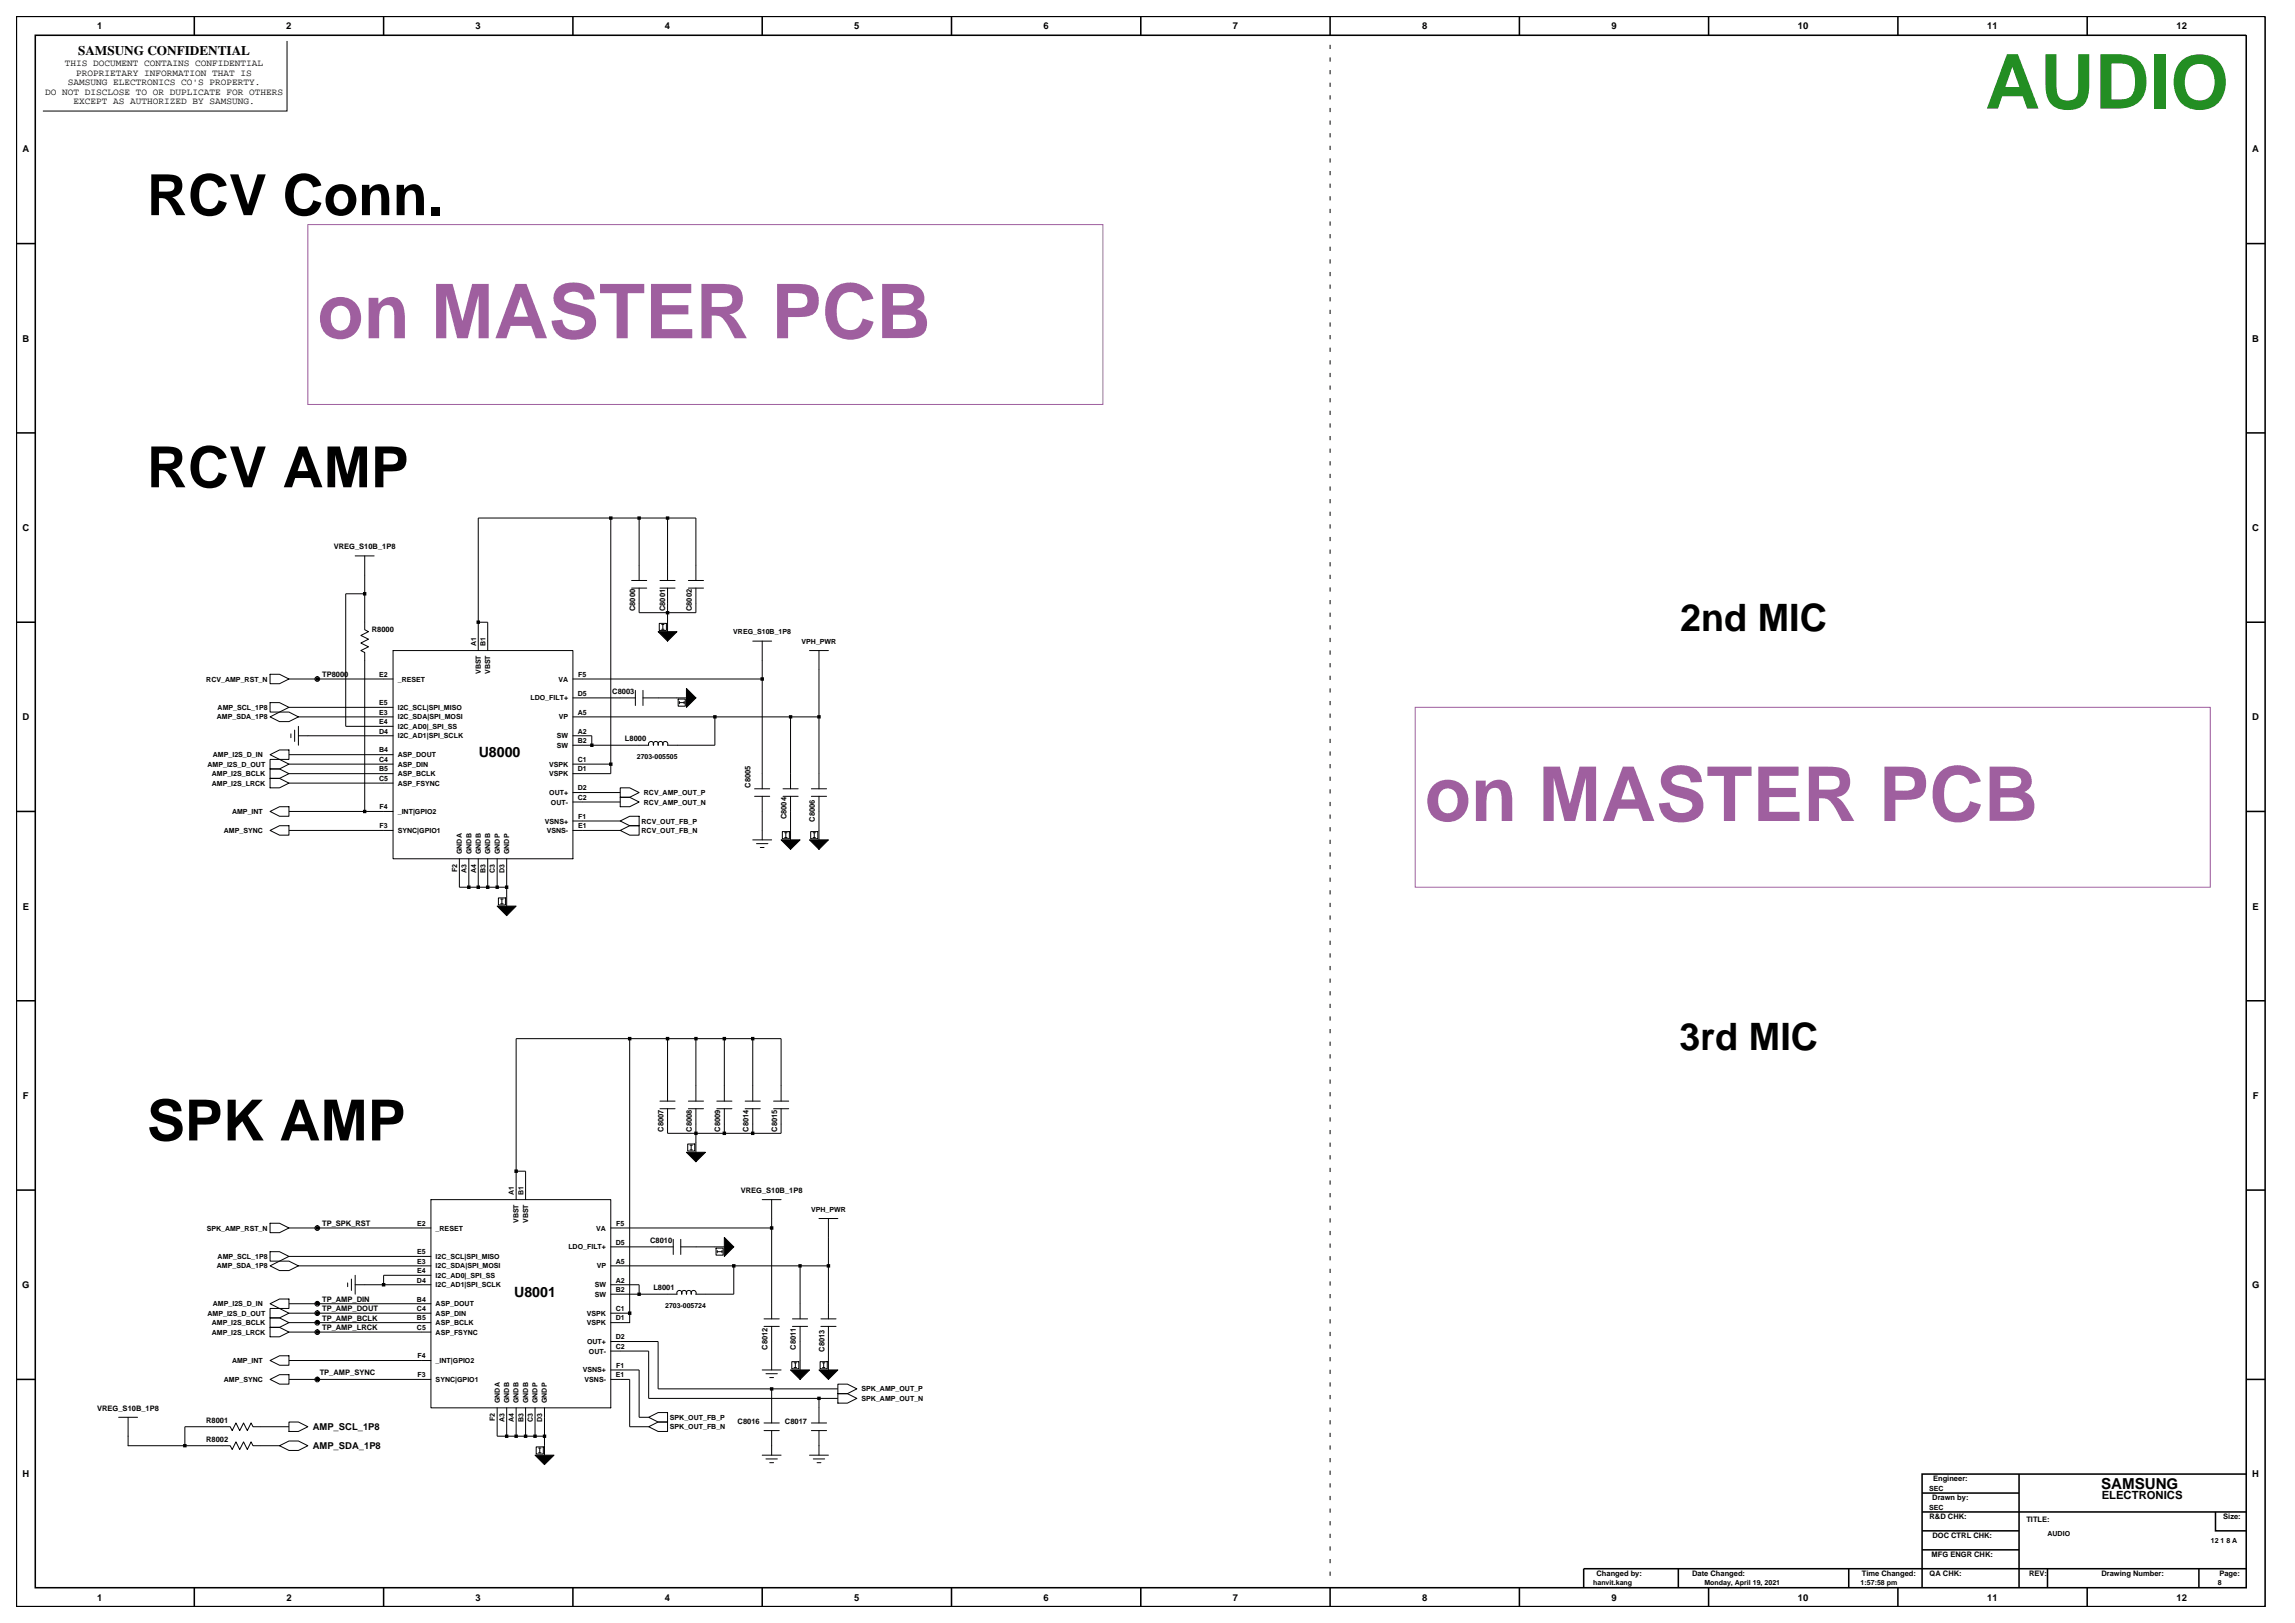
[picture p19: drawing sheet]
<svg xmlns="http://www.w3.org/2000/svg" width="420mm" height="297mm" viewBox="0 0 420 297" stroke-linecap="round" stroke-linejoin="round" font-family="sans-serif">
<defs><g id="words">
<text font-size="13.8" fill="#238e23" x="363.3" y="19.9">AUDIO</text>
<g font-size="13.8" fill="#9f5f9f">
<text x="58.1" y="61.9">on MASTER PCB</text>
<text x="260.7" y="150.2">on MASTER PCB</text>
</g>
<g font-size="10.4">
<text x="26.9" y="39.4">RCV Conn.</text>
<text x="26.9" y="89.2">RCV AMP</text>
<text x="26.9" y="208.7">SPK AMP</text>
</g>
<g font-size="6.9">
<text x="307.5" y="115.5">2nd MIC</text>
<text x="307.4" y="192.1">3rd MIC</text>
</g>
<text font-size="2.8" x="384.5" y="272.5">SAMSUNG</text>
<g font-size="2.6">
<text x="87.6" y="138.6">U8000</text>
<text x="94.1" y="237.3">U8001</text>
</g>
<text font-size="2.4" x="14.3" y="10.1">SAMSUNG CONFIDENTIAL</text>
<text font-size="2.1" x="384.6" y="274.4">ELECTRONICS</text>
<g font-size="1.7">
<text x="17.8" y="5.3">1</text>
<text x="52.4" y="5.3">2</text>
<text x="87" y="5.3">3</text>
<text x="121.7" y="5.3">4</text>
<text x="156.3" y="5.3">5</text>
<text x="191" y="5.3">6</text>
<text x="225.6" y="5.3">7</text>
<text x="260.3" y="5.3">8</text>
<text x="294.9" y="5.3">9</text>
<text x="329" y="5.3">10</text>
<text x="363.7" y="5.3">11</text>
<text x="398.3" y="5.3">12</text>
<text x="8.2" y="17.3">DO NOT DISCLOSE TO OR DUPLICATE FOR OTHERS</text>
<text x="11.9" y="12.1">THIS DOCUMENT CONTAINS CONFIDENTIAL</text>
<text x="12.4" y="15.6">SAMSUNG ELECTRONICS CO'S PROPERTY.</text>
<text x="13.9" y="13.9">PROPRIETARY INFORMATION THAT IS</text>
<text x="13.4" y="19.1">EXCEPT AS AUTHORIZED BY SAMSUNG.</text>
<text x="4.1" y="27.9">A</text>
<text x="412.2" y="27.9">A</text>
<text x="4.1" y="62.5">B</text>
<text x="412.2" y="62.5">B</text>
<text x="4.1" y="97.2">C</text>
<text x="412.2" y="97.2">C</text>
<text x="4.1" y="131.8">D</text>
<text x="412.2" y="131.8">D</text>
<text x="4.2" y="166.4">E</text>
<text x="412.2" y="166.4">E</text>
<text x="4.2" y="201.1">F</text>
<text x="412.3" y="201.1">F</text>
<text x="4.1" y="235.7">G</text>
<text x="412.1" y="235.7">G</text>
<text x="57.2" y="261.7">AMP_SCL_1P8</text>
<text x="57.2" y="265.2">AMP_SDA_1P8</text>
<text x="4.1" y="270.4">H</text>
<text x="412.2" y="270.4">H</text>
<text x="17.8" y="292.9">1</text>
<text x="52.4" y="292.9">2</text>
<text x="87" y="292.9">3</text>
<text x="121.7" y="292.9">4</text>
<text x="156.3" y="292.9">5</text>
<text x="191" y="292.9">6</text>
<text x="225.6" y="292.9">7</text>
<text x="260.3" y="292.9">8</text>
<text x="294.9" y="292.9">9</text>
<text x="329" y="292.9">10</text>
<text x="363.7" y="292.9">11</text>
<text x="398.3" y="292.9">12</text>
</g>
<g font-size="1.4">
<text x="61.1" y="100.5">VREG_S10B_1P8</text>
<text x="116.2" y="111.8" transform="rotate(-90 116.2 111.8)">C8000</text>
<text x="121.7" y="111.8" transform="rotate(-90 121.7 111.8)">C8001</text>
<text x="126.6" y="111.8" transform="rotate(-90 126.6 111.8)">C8002</text>
<text x="68" y="115.7">R8000</text>
<text x="58.9" y="123.9">TP8000</text>
<text x="112" y="127">C8003</text>
<text x="114.4" y="135.6">L8000</text>
<text x="137.3" y="144.2" transform="rotate(-90 137.3 144.2)">C8005</text>
<text x="143.9" y="149.9" transform="rotate(-90 143.9 149.9)">C8004</text>
<text x="149.1" y="150.4" transform="rotate(-90 149.1 150.4)">C8006</text>
<text x="121.4" y="207.1" transform="rotate(-90 121.4 207.1)">C8007</text>
<text x="126.6" y="207.1" transform="rotate(-90 126.6 207.1)">C8008</text>
<text x="131.8" y="207.1" transform="rotate(-90 131.8 207.1)">C8009</text>
<text x="137" y="207.1" transform="rotate(-90 137 207.1)">C8014</text>
<text x="142.2" y="207.1" transform="rotate(-90 142.2 207.1)">C8015</text>
<text x="135.6" y="218.3">VREG_S10B_1P8</text>
<text x="58.9" y="224.3">TP_SPK_RST</text>
<text x="119" y="227.4">C8010</text>
<text x="58.9" y="238.2">TP_AMP_DIN</text>
<text x="58.9" y="239.9">TP_AMP_DOUT</text>
<text x="119.6" y="236.1">L8001</text>
<text x="58.9" y="243.4">TP_AMP_LRCK</text>
<text x="58.9" y="241.7">TP_AMP_BCLK</text>
<text x="58.5" y="251.6">TP_AMP_SYNC</text>
<text x="140.5" y="246.9" transform="rotate(-90 140.5 246.9)">C8012</text>
<text x="145.7" y="246.9" transform="rotate(-90 145.7 246.9)">C8011</text>
<text x="150.9" y="247.4" transform="rotate(-90 150.9 247.4)">C8013</text>
<text x="17.8" y="258.1">VREG_S10B_1P8</text>
<text x="37.7" y="260.3">R8001</text>
<text x="37.7" y="263.8">R8002</text>
<text x="135" y="260.6">C8016</text>
<text x="143.7" y="260.6">C8017</text>
<text x="353.6" y="274.6">Drawn by:</text>
<text x="353.8" y="271.1">Engineer:</text>
<text x="353.1" y="278">R&amp;D CHK:</text>
<text x="353.6" y="281.5">DOC CTRL CHK:</text>
<text x="370.8" y="278.5">TITLE:</text>
<text x="406.9" y="278">Size:</text>
<text x="353.5" y="285">MFG ENGR CHK:</text>
<text x="292.2" y="288.4">Changed by:</text>
<text x="309.7" y="288.4">Date Changed:</text>
<text x="340.7" y="288.4">Time Changed:</text>
<text x="353.1" y="288.4">QA CHK:</text>
<text x="371.3" y="288.4">REV:</text>
<text x="384.6" y="288.4">Drawing Number:</text>
<text x="406.2" y="288.4">Page:</text>
</g>
<g font-size="1.3">
<text x="87.1" y="118.1" transform="rotate(-90 87.1 118.1)">A1</text>
<text x="88.9" y="118.1" transform="rotate(-90 88.9 118.1)">B1</text>
<text x="134.2" y="116">VREG_S10B_1P8</text>
<text x="146.7" y="117.8">VPH_PWR</text>
<text x="37.8" y="124.7">RCV_AMP_RST_N</text>
<text x="69.4" y="123.8">E2</text>
<text x="72.8" y="124.7">_RESET</text>
<text x="88" y="123.3" transform="rotate(-90 88 123.3)">VBST</text>
<text x="89.7" y="123.3" transform="rotate(-90 89.7 123.3)">VBST</text>
<text x="102.2" y="124.7">VA</text>
<text x="105.8" y="123.8">F5</text>
<text x="39.7" y="131.6">AMP_SDA_1P8</text>
<text x="39.8" y="129.9">AMP_SCL_1P8</text>
<text x="69.4" y="130.8">E3</text>
<text x="69.4" y="129">E5</text>
<text x="72.8" y="131.6">I2C_SDA|SPI_MOSI</text>
<text x="72.8" y="129.9">I2C_SCL|SPI_MISO</text>
<text x="97.1" y="128.2">LDO_FILT+</text>
<text x="102.3" y="131.6">VP</text>
<text x="105.8" y="127.3">D5</text>
<text x="105.8" y="130.8">A5</text>
<text x="69.4" y="134.2">D4</text>
<text x="69.4" y="137.7">B4</text>
<text x="69.4" y="132.5">E4</text>
<text x="72.8" y="133.4">I2C_AD0|_SPI_SS</text>
<text x="72.8" y="135.1">I2C_AD1|SPI_SCLK</text>
<text x="101.9" y="136.8">SW</text>
<text x="101.9" y="135.1">SW</text>
<text x="105.8" y="136">B2</text>
<text x="105.8" y="134.2">A2</text>
<text x="38" y="140.3">AMP_I2S_D_OUT</text>
<text x="38.8" y="142">AMP_I2S_BCLK</text>
<text x="38.8" y="143.8">AMP_I2S_LRCK</text>
<text x="39" y="138.6">AMP_I2S_D_IN</text>
<text x="69.4" y="139.4">C4</text>
<text x="69.4" y="142.9">C5</text>
<text x="69.4" y="141.2">B5</text>
<text x="72.8" y="140.3">ASP_DIN</text>
<text x="72.8" y="143.8">ASP_FSYNC</text>
<text x="72.8" y="138.6">ASP_DOUT</text>
<text x="72.8" y="142">ASP_BCLK</text>
<text x="100.5" y="142">VSPK</text>
<text x="100.5" y="140.3">VSPK</text>
<text x="105.8" y="141.2">D1</text>
<text x="105.8" y="139.4">C1</text>
<text x="116.5" y="139">2703-005505</text>
<text x="42.5" y="148.9">AMP_INT</text>
<text x="69.5" y="148.1">F4</text>
<text x="72.8" y="148.9">_INT|GPIO2</text>
<text x="100.5" y="145.5">OUT+</text>
<text x="100.8" y="147.2">OUT-</text>
<text x="105.8" y="144.6">D2</text>
<text x="105.8" y="146.4">C2</text>
<text x="105.8" y="149.8">F1</text>
<text x="117.8" y="145.5">RCV_AMP_OUT_P</text>
<text x="117.8" y="147.2">RCV_AMP_OUT_N</text>
<text x="41" y="152.4">AMP_SYNC</text>
<text x="69.5" y="151.6">F3</text>
<text x="72.8" y="152.4">SYNC|GPIO1</text>
<text x="99.7" y="150.7">VSNS+</text>
<text x="100" y="152.4">VSNS-</text>
<text x="105.8" y="151.6">E1</text>
<text x="117.4" y="150.7">RCV_OUT_FB_P</text>
<text x="117.4" y="152.4">RCV_OUT_FB_N</text>
<text x="83.6" y="159.6" transform="rotate(-90 83.6 159.6)">F2</text>
<text x="84.5" y="156.3" transform="rotate(-90 84.5 156.3)">GNDA</text>
<text x="85.4" y="159.7" transform="rotate(-90 85.4 159.7)">A3</text>
<text x="86.3" y="156.3" transform="rotate(-90 86.3 156.3)">GNDB</text>
<text x="87.1" y="159.7" transform="rotate(-90 87.1 159.7)">A4</text>
<text x="88" y="156.3" transform="rotate(-90 88 156.3)">GNDB</text>
<text x="88.9" y="159.7" transform="rotate(-90 88.9 159.7)">B3</text>
<text x="89.7" y="156.3" transform="rotate(-90 89.7 156.3)">GNDB</text>
<text x="90.6" y="159.7" transform="rotate(-90 90.6 159.7)">C3</text>
<text x="91.4" y="156.3" transform="rotate(-90 91.4 156.3)">GNDP</text>
<text x="92.3" y="159.7" transform="rotate(-90 92.3 159.7)">D3</text>
<text x="93.2" y="156.3" transform="rotate(-90 93.2 156.3)">GNDP</text>
<text x="94.1" y="218.6" transform="rotate(-90 94.1 218.6)">A1</text>
<text x="95.8" y="218.6" transform="rotate(-90 95.8 218.6)">B1</text>
<text x="148.4" y="221.7">VPH_PWR</text>
<text x="37.8" y="225.2">SPK_AMP_RST_N</text>
<text x="76.3" y="224.3">E2</text>
<text x="79.7" y="225.2">_RESET</text>
<text x="94.9" y="223.8" transform="rotate(-90 94.9 223.8)">VBST</text>
<text x="96.6" y="223.8" transform="rotate(-90 96.6 223.8)">VBST</text>
<text x="109.1" y="225.2">VA</text>
<text x="112.7" y="227.8">D5</text>
<text x="112.8" y="224.3">F5</text>
<text x="39.7" y="232.1">AMP_SDA_1P8</text>
<text x="39.8" y="230.4">AMP_SCL_1P8</text>
<text x="76.3" y="231.2">E3</text>
<text x="76.3" y="233">E4</text>
<text x="76.3" y="229.5">E5</text>
<text x="79.7" y="232.1">I2C_SDA|SPI_MOSI</text>
<text x="79.7" y="233.8">I2C_AD0|_SPI_SS</text>
<text x="79.7" y="230.4">I2C_SCL|SPI_MISO</text>
<text x="104" y="228.6">LDO_FILT+</text>
<text x="109.2" y="232.1">VP</text>
<text x="112.7" y="231.2">A5</text>
<text x="39" y="239">AMP_I2S_D_IN</text>
<text x="76.3" y="239.9">C4</text>
<text x="76.3" y="234.7">D4</text>
<text x="76.3" y="238.2">B4</text>
<text x="79.7" y="235.6">I2C_AD1|SPI_SCLK</text>
<text x="79.7" y="239">ASP_DOUT</text>
<text x="108.8" y="237.3">SW</text>
<text x="108.8" y="235.6">SW</text>
<text x="112.7" y="236.4">B2</text>
<text x="112.7" y="239.9">C1</text>
<text x="112.7" y="234.7">A2</text>
<text x="121.7" y="239.4">2703-005724</text>
<text x="38" y="240.8">AMP_I2S_D_OUT</text>
<text x="38.8" y="242.5">AMP_I2S_BCLK</text>
<text x="38.8" y="244.2">AMP_I2S_LRCK</text>
<text x="76.3" y="243.3">C5</text>
<text x="76.3" y="241.6">B5</text>
<text x="79.7" y="240.8">ASP_DIN</text>
<text x="79.7" y="244.2">ASP_FSYNC</text>
<text x="79.7" y="242.5">ASP_BCLK</text>
<text x="107.4" y="242.5">VSPK</text>
<text x="107.4" y="240.8">VSPK</text>
<text x="107.4" y="245.9">OUT+</text>
<text x="112.7" y="241.6">D1</text>
<text x="112.7" y="245.1">D2</text>
<text x="42.5" y="249.4">AMP_INT</text>
<text x="76.4" y="248.6">F4</text>
<text x="79.7" y="249.4">_INT|GPIO2</text>
<text x="106.7" y="251.1">VSNS+</text>
<text x="107.8" y="247.7">OUT-</text>
<text x="112.7" y="246.8">C2</text>
<text x="112.8" y="250.3">F1</text>
<text x="41" y="252.9">AMP_SYNC</text>
<text x="76.4" y="252">F3</text>
<text x="79.7" y="252.9">SYNC|GPIO1</text>
<text x="91.4" y="256.8" transform="rotate(-90 91.4 256.8)">GNDA</text>
<text x="93.2" y="256.8" transform="rotate(-90 93.2 256.8)">GNDB</text>
<text x="94.9" y="256.8" transform="rotate(-90 94.9 256.8)">GNDB</text>
<text x="96.6" y="256.8" transform="rotate(-90 96.6 256.8)">GNDB</text>
<text x="98.4" y="256.8" transform="rotate(-90 98.4 256.8)">GNDP</text>
<text x="100.1" y="256.8" transform="rotate(-90 100.1 256.8)">GNDP</text>
<text x="107" y="252.9">VSNS-</text>
<text x="112.7" y="252">E1</text>
<text x="157.7" y="254.6">SPK_AMP_OUT_P</text>
<text x="157.7" y="256.3">SPK_AMP_OUT_N</text>
<text x="90.6" y="260.1" transform="rotate(-90 90.6 260.1)">F2</text>
<text x="92.3" y="260.2" transform="rotate(-90 92.3 260.2)">A3</text>
<text x="94.1" y="260.2" transform="rotate(-90 94.1 260.2)">A4</text>
<text x="95.8" y="260.2" transform="rotate(-90 95.8 260.2)">B3</text>
<text x="97.5" y="260.2" transform="rotate(-90 97.5 260.2)">C3</text>
<text x="99.2" y="260.2" transform="rotate(-90 99.2 260.2)">D3</text>
<text x="122.6" y="261.5">SPK_OUT_FB_N</text>
<text x="122.6" y="259.8">SPK_OUT_FB_P</text>
<text x="353" y="272.8">SEC</text>
<text x="353" y="276.2">SEC</text>
<text x="374.7" y="281">AUDIO</text>
<text x="404.6" y="282.3">12 1 8 A</text>
<text x="291.6" y="290.1">hanvit.kang</text>
<text x="311.9" y="290.1">Monday, April 19, 2021</text>
<text x="340.5" y="290.1">1:57:58 pm</text>
<text x="405.9" y="290.1">8</text>
</g>
</g></defs>
<!-- layer: MFD Layer /idea/tmp/Extended-Print.shwise.park.sheet8.mfd -->
<g fill="none" stroke="#000" stroke-width=".18">
<path d="M52.5 7.5v12.8h-44.7M111.8 94.8v46.8h-7M117 94.8v11.4M122.2 94.8v11.4M65 101.7h3.5M66.7 101.7v13.5l.7 .4-1.4 .7 1.4 .7-1.4 .7 1.4 .7-1.4 .6 .7 .4v29.1M66.7 108.7h-3.4v24.2h8.6M71.9 119h32.9v38.1h-32.9zM71.9 119h.1M87.5 113.9h1.8v5.1M115.6 107.6h2.8M115.6 106.2h2.8"/>
<path d="M117 107.6v4.5h10.4v-4.5M120.7 114.1h1.3v1.3h-1.3zM120.8 107.6h2.7M120.8 106.2h2.7M121.1 114.3h.4M121.1 115.1h.4M121.3 114.3v.8M122.2 107.6v8M126 107.6h2.7M126 106.2h2.7M127.4 106.2v-11.4h-39.9v24.2M137.8 117.3h3.4"/>
<path d="M139.5 117.3v27M148.1 119h3.5M149.9 119v25.3M49.4 131.2l1.8-.9h1.7l1.7 .9-1.7 .8h-1.7zM49.4 138.1l1.8-.9h1.7v1.8h-1.7zM49.4 128.6h1.8l1.7 .8-1.7 .9h-1.8zM49.4 139h1.8l1.7 .8-1.7 .9h-1.8zM49.4 123.4h1.8l1.7 .8-1.7 .9h-1.8zM52.9 139.8h19M52.9 138.1h19M52.9 124.2h19M52.9 129.4h19"/>
<path d="M53.2 134.3v.7M53.9 133.6v2.1M54.6 132.9v3.5M54.6 134.6h17.3M54.6 131.2h17.3M104.8 136.4h13.9M104.8 127.7h11.5M104.8 134.6h3.5v1.8M104.8 131.2h45.1M104.8 139.8h7M104.8 124.2h34.7M116.3 126.3v2.8"/>
<path d="M117.7 127.7h7.9M117.7 126.3v2.8M118.7 136.4a.48 .48 0 0 1 .5-.7 .48 .48 0 0 1 .4 .7M119.6 136.4a.48 .48 0 0 1 .4-.7 .48 .48 0 0 1 .4 .7M120.4 136.4a.48 .48 0 0 1 .5-.7 .48 .48 0 0 1 .4 .7M124.1 127.9h1.3v1.3h-1.3zM124.3 128.4v.4M124.3 128.6h.9M125.2 128.4v.4M130.8 131.2v5.2h-8.6a.48 .48 0 0 0-.5-.7 .48 .48 0 0 0-.4 .7M144.7 131.2v13.1M49.4 152l1.8-.9h1.7v1.7h-1.7z"/>
<path d="M49.4 148.5l1.8-.9h1.7v1.8h-1.7zM49.4 142.4h1.8l1.7 .9-1.7 .9h-1.8zM49.4 140.7h1.8l1.7 .9-1.7 .8h-1.8zM52.9 141.6h19M52.9 143.3h19M52.9 148.5h19M52.9 152h19M84.1 157.1v5.2h8.6M85.8 157.1v5.2M87.5 157.1v5.2M89.3 157.1v5.2M91 157.1v5.2"/>
<path d="M92.7 157.1v8.7M104.8 145h8.7M104.8 146.8h8.7M104.8 152h8.7M104.8 150.2h8.7M113.5 152l1.7-.9h1.8v1.7h-1.8zM113.5 150.2l1.7-.8h1.8v1.7h-1.8zM113.5 145.9h1.7l1.8 .9-1.8 .8h-1.7zM113.5 144.2h1.7l1.8 .8-1.8 .9h-1.7zM137.8 153.7h3.4M138.1 144.3h2.8M138.1 145.7h2.8"/>
<path d="M138.4 154.4h2.1M139.1 155.1h.7M139.5 145.7v8M143.2 152.2h1.3v1.3h-1.3zM143.3 144.3h2.8M143.3 145.7h2.8M143.6 152.4h.4M143.6 153.3h.4M143.8 152.4v.9M144.7 145.7v8M148.4 152.2h1.3v1.3h-1.3zM148.5 144.3h2.8"/>
<path d="M148.5 145.7h2.8M148.8 152.4h.4M148.8 153.3h.4M149 152.4v.9M149.9 145.7v8M91.2 164.3h1.3v1.3h-1.3zM91.6 164.5h.5M91.6 165.4h.5M91.8 164.5v.9M115.2 190.1v50.2M122.2 190.1v11.4M127.4 190.1v11.4"/>
<path d="M132.6 190.1v11.4M137.8 190.1v11.4M78.9 219.5h.1M78.9 219.5h32.9v38.1h-32.9zM94.5 214.3h1.7v5.2M120.8 202.9h2.7M120.8 201.5h2.7M122.2 202.9v4.5h20.7v-4.5M125.9 209.3h1.2v1.3h-1.2zM126 202.9h2.7M126 201.5h2.7M126.3 209.5h.4"/>
<path d="M126.3 210.4h.4M126.5 209.5v.9M127.4 202.9v8M131.2 202.9h2.7M131.2 201.5h2.7M132.6 202.9v4.5M136.4 202.9h2.7M136.4 201.5h2.7M137.8 202.9v4.5M139.5 219.5h3.4M141.2 219.5v21.8M141.6 202.9h2.7"/>
<path d="M141.6 201.5h2.7M142.9 201.5v-11.4h-48.4v29.4M49.4 238.6l1.8-.9h1.7v1.7h-1.7zM49.4 231.6l1.8-.8h1.7l1.7 .8-1.7 .9h-1.7zM49.4 223.8h1.8l1.7 .9-1.7 .9h-1.8zM49.4 239.4h1.8l1.7 .9-1.7 .9h-1.8zM49.4 229h1.8l1.7 .9-1.7 .9h-1.8zM52.9 229.9h26M52.9 238.6h26M52.9 224.7h26M54.6 231.6h24.3M63.6 234.8v.6"/>
<path d="M64.3 234.1v2M65 233.4v3.4M65 235.1h13.9M78.9 233.4h-8.7v1.7M111.8 228.2h11.4M111.8 235.1h5.2v1.7M111.8 231.6h39.8M111.8 224.7h29.4M123.2 226.8v2.8M124.6 228.2h8M124.6 226.8v2.8M131 228.4h1.3v1.3h-1.3z"/>
<path d="M131.3 228.8v.5M131.3 229h.8M132.1 228.8v.5M134.3 231.6v5.2h-6.9a.48 .48 0 0 0-.5-.7 .48 .48 0 0 0-.4 .7 .48 .48 0 0 0-.4-.7 .48 .48 0 0 0-.5 .7 .48 .48 0 0 0-.4-.7 .48 .48 0 0 0-.4 .7 .48 .48 0 0 0-.5-.7 .48 .48 0 0 0-.4 .7h-12.1M146.4 231.6v9.7M149.9 223h3.4M151.6 223v18.3M21.7 259.3h3.5M23.4 259.3v5.2h18.7l.4 .7 .7-1.4 .7 1.4 .7-1.4 .7 1.4 .6-1.4 .4 .7h4.9M49.4 249l1.8-.9h1.7v1.7h-1.7zM49.4 252.4l1.8-.9h1.7v1.8h-1.7zM49.4 241.2h1.8l1.7 .8-1.7 .9h-1.8z"/>
<path d="M49.4 242.9h1.8l1.7 .9-1.7 .8h-1.8zM52.9 242h26M52.9 240.3h26M52.9 243.8h26M52.9 249h26M52.9 252.4h26M91 257.6v5.2h1.7M92.7 257.6v5.2h1.8M94.5 257.6v5.2M96.2 257.6v5.2M97.9 257.6v5.2M99.6 257.6v8.7"/>
<path d="M111.8 250.7h5.2v8.6h1.7M111.8 240.3h3.4M111.8 245.5h8.6v8.6h32.9M111.8 247.2h6.9v8.7h34.6M111.8 252.4h3.4v8.7h3.5M115.2 240.3v1.7h-3.4M118.7 259.3l1.7-.8h1.8v1.7h-1.8zM139.5 250.7h3.4M139.8 242.7h2.8M139.8 241.3h2.8M140.2 251.4h2.1M140.9 252.1h.7"/>
<path d="M141.2 242.7v8M141.2 254.1v6.3M144.9 249.2h1.3v1.3h-1.3zM145 242.7h2.8M145 241.3h2.8M145.3 249.4h.5M145.3 250.2h.5M145.6 249.4v.8M146.4 242.7v8M149.9 255.9v4.5M150.1 249.2h1.3v1.3h-1.3zM150.2 242.7h2.8"/>
<path d="M150.2 241.3h2.8M150.5 249.4h.5M150.5 250.2h.5M150.7 249.4v.8M151.6 242.7v8M153.3 253.3h1.8l1.7 .8-1.7 .9h-1.8zM153.3 255h1.8l1.7 .9-1.7 .9h-1.8zM51.2 264.5l1.7-.8h1.7l1.7 .8-1.7 .9h-1.7zM52.9 261.1h-6.6l-.4-.7-.6 1.4-.7-1.4-.7 1.4-.7-1.4-.7 1.4-.4-.7h-8.3v3.4M52.9 260.2h1.7l1.7 .9-1.7 .8h-1.7zM94.5 262.8h5.1M98.1 264.8h1.3v1.3h-1.3z"/>
<path d="M98.6 265h.4M98.6 265.8h.4M98.8 265v.8M118.7 261.1l1.7-.9h1.8v1.7h-1.8zM139.5 266.3h3.4M139.8 261.8h2.8M139.8 260.4h2.8M140.2 267h2.1M140.9 267.7h.7M141.2 261.8v4.5M148.1 266.3h3.5M148.5 261.8h2.8"/>
<path d="M148.5 260.4h2.8M148.8 267h2.1M149.5 267.7h.7M149.9 261.8v4.5"/>
<circle cx="58.1" cy="124.2" r=".43"/>
<circle cx="58.1" cy="224.7" r=".43"/>
<circle cx="58.1" cy="238.6" r=".43"/>
<circle cx="58.1" cy="240.3" r=".43"/>
<circle cx="58.1" cy="242" r=".43"/>
<circle cx="58.1" cy="243.8" r=".43"/>
<circle cx="58.1" cy="252.4" r=".43"/>
</g>
<g fill="#000" stroke="#000" stroke-width=".18">
<path d="M120.4 115.6h3.5l-1.7 1.7z" fill-rule="evenodd"/>
<path d="M125.6 126l1.8 1.7-1.8 1.7z" fill-rule="evenodd"/>
<path d="M142.9 153.7h3.5l-1.7 1.7z" fill-rule="evenodd"/>
<path d="M148.1 153.7h3.5l-1.7 1.7z" fill-rule="evenodd"/>
<path d="M91 165.8h3.5l-1.8 1.8z" fill-rule="evenodd"/>
<path d="M125.6 210.9h3.5l-1.7 1.7z" fill-rule="evenodd"/>
<path d="M132.6 226.4l1.7 1.8-1.7 1.7z" fill-rule="evenodd"/>
<path d="M144.7 250.7h3.4l-1.7 1.7z" fill-rule="evenodd"/>
<path d="M149.9 250.7h3.4l-1.7 1.7z" fill-rule="evenodd"/>
<path d="M97.9 266.3h3.5l-1.8 1.7z" fill-rule="evenodd"/>
</g>
<g fill="#000" stroke="#000" stroke-width=".28">
<path d="M111.6 94.6h.4v.4h-.4z" fill-rule="evenodd"/>
<path d="M116.8 94.6h.3v.4h-.3z" fill-rule="evenodd"/>
<path d="M122 94.6h.3v.4h-.3z" fill-rule="evenodd"/>
<path d="M66.6 108.5h.3v.3h-.3z" fill-rule="evenodd"/>
<path d="M87.3 113.7h.4v.3h-.4z" fill-rule="evenodd"/>
<path d="M122 112h.3v.3h-.3z" fill-rule="evenodd"/>
<path d="M57.9 124.1h.3v.3h-.3z" fill-rule="evenodd"/>
<path d="M108.1 136.2h.4v.3h-.4z" fill-rule="evenodd"/>
<path d="M111.6 139.7h.4v.3h-.4z" fill-rule="evenodd"/>
<path d="M130.7 131h.3v.3h-.3z" fill-rule="evenodd"/>
<path d="M139.3 124.1h.4v.3h-.4z" fill-rule="evenodd"/>
<path d="M144.5 131h.4v.3h-.4z" fill-rule="evenodd"/>
<path d="M149.7 131h.4v.3h-.4z" fill-rule="evenodd"/>
<path d="M66.6 148.3h.3v.4h-.3z" fill-rule="evenodd"/>
<path d="M85.6 162.2h.4v.3h-.4z" fill-rule="evenodd"/>
<path d="M87.3 162.2h.4v.3h-.4z" fill-rule="evenodd"/>
<path d="M89.1 162.2h.3v.3h-.3z" fill-rule="evenodd"/>
<path d="M90.8 162.2h.4v.3h-.4z" fill-rule="evenodd"/>
<path d="M92.6 162.2h.3v.3h-.3z" fill-rule="evenodd"/>
<path d="M115.1 189.9h.3v.3h-.3z" fill-rule="evenodd"/>
<path d="M122 189.9h.3v.3h-.3z" fill-rule="evenodd"/>
<path d="M127.2 189.9h.3v.3h-.3z" fill-rule="evenodd"/>
<path d="M132.4 189.9h.3v.3h-.3z" fill-rule="evenodd"/>
<path d="M137.6 189.9h.3v.3h-.3z" fill-rule="evenodd"/>
<path d="M94.3 214.1h.3v.4h-.3z" fill-rule="evenodd"/>
<path d="M127.2 207.2h.3v.4h-.3z" fill-rule="evenodd"/>
<path d="M132.4 207.2h.3v.4h-.3z" fill-rule="evenodd"/>
<path d="M137.6 207.2h.3v.4h-.3z" fill-rule="evenodd"/>
<path d="M57.9 238.4h.3v.3h-.3z" fill-rule="evenodd"/>
<path d="M57.9 224.5h.3v.4h-.3z" fill-rule="evenodd"/>
<path d="M70 234.9h.4v.4h-.4z" fill-rule="evenodd"/>
<path d="M116.8 236.7h.3v.3h-.3z" fill-rule="evenodd"/>
<path d="M134.1 231.5h.4v.3h-.4z" fill-rule="evenodd"/>
<path d="M141 224.5h.4v.4h-.4z" fill-rule="evenodd"/>
<path d="M146.2 231.5h.4v.3h-.4z" fill-rule="evenodd"/>
<path d="M151.4 231.5h.4v.3h-.4z" fill-rule="evenodd"/>
<path d="M57.9 252.2h.3v.4h-.3z" fill-rule="evenodd"/>
<path d="M57.9 243.6h.3v.3h-.3z" fill-rule="evenodd"/>
<path d="M57.9 241.8h.3v.4h-.3z" fill-rule="evenodd"/>
<path d="M57.9 240.1h.3v.4h-.3z" fill-rule="evenodd"/>
<path d="M115.1 240.1h.3v.4h-.3z" fill-rule="evenodd"/>
<path d="M141 254h.4v.3h-.4z" fill-rule="evenodd"/>
<path d="M149.7 255.7h.4v.3h-.4z" fill-rule="evenodd"/>
<path d="M33.7 264.4h.3v.3h-.3z" fill-rule="evenodd"/>
<path d="M92.6 262.6h.3v.4h-.3z" fill-rule="evenodd"/>
<path d="M94.3 262.6h.3v.4h-.3z" fill-rule="evenodd"/>
<path d="M96 262.6h.4v.4h-.4z" fill-rule="evenodd"/>
<path d="M97.7 262.6h.4v.4h-.4z" fill-rule="evenodd"/>
<path d="M99.5 262.6h.3v.4h-.3z" fill-rule="evenodd"/>
</g>
<path d="M243.4 8.2v280.6" fill="none" stroke="#000" stroke-width=".18" stroke-dasharray=".8 1.5" stroke-linecap="butt"/>
<g fill="none" stroke="#000" stroke-width=".28">
<path d="M3 3h411.5v291h-411.5zM6.5 6.5h404.6v284h-404.6zM35.6 3v3.5M70.2 3v3.5M104.8 3v3.5M139.5 3v3.5M174.1 3v3.5M208.8 3v3.5M243.4 3v3.5M278.1 3v3.5M312.7 3v3.5M347.3 3v3.5"/>
<path d="M382 3v3.5M3 44.6h3.5M411.1 44.6h3.4M3 79.2h3.5M411.1 79.2h3.4M3 113.9h3.5M411.1 113.9h3.4M3 148.5h3.5M411.1 148.5h3.4M3 183.1h3.5M411.1 183.1h3.4M3 217.8h3.5"/>
<path d="M411.1 217.8h3.4M3 252.4h3.5M411.1 252.4h3.4M351.8 273.2h17.7M351.8 276.7h59.3M369.5 269.7v20.8M405.4 276.7v3.4h5.7M411.1 269.7h-59.3v20.8M35.6 290.5v3.5M70.2 290.5v3.5M104.8 290.5v3.5M139.5 290.5v3.5"/>
<path d="M174.1 290.5v3.5M208.8 290.5v3.5M243.4 290.5v3.5M278.1 290.5v3.5M307.1 287.1v3.4M312.7 290.5v3.5M338.3 287.1v3.4M347.3 290.5v3.5M351.8 280.1h17.7M351.8 283.6h17.7M374.7 287.1v3.4M382 290.5v3.5"/>
<path d="M402.4 287.1v3.4M411.1 287.1h-121.3v3.4"/>
</g>
<path d="M56.3 41.1h145.5v32.9h-145.5zM259 129.4h145.5v32.9h-145.5z" fill="none" stroke="#9f5f9f" stroke-width=".18"/>
<use href="#words"/>
</svg>
